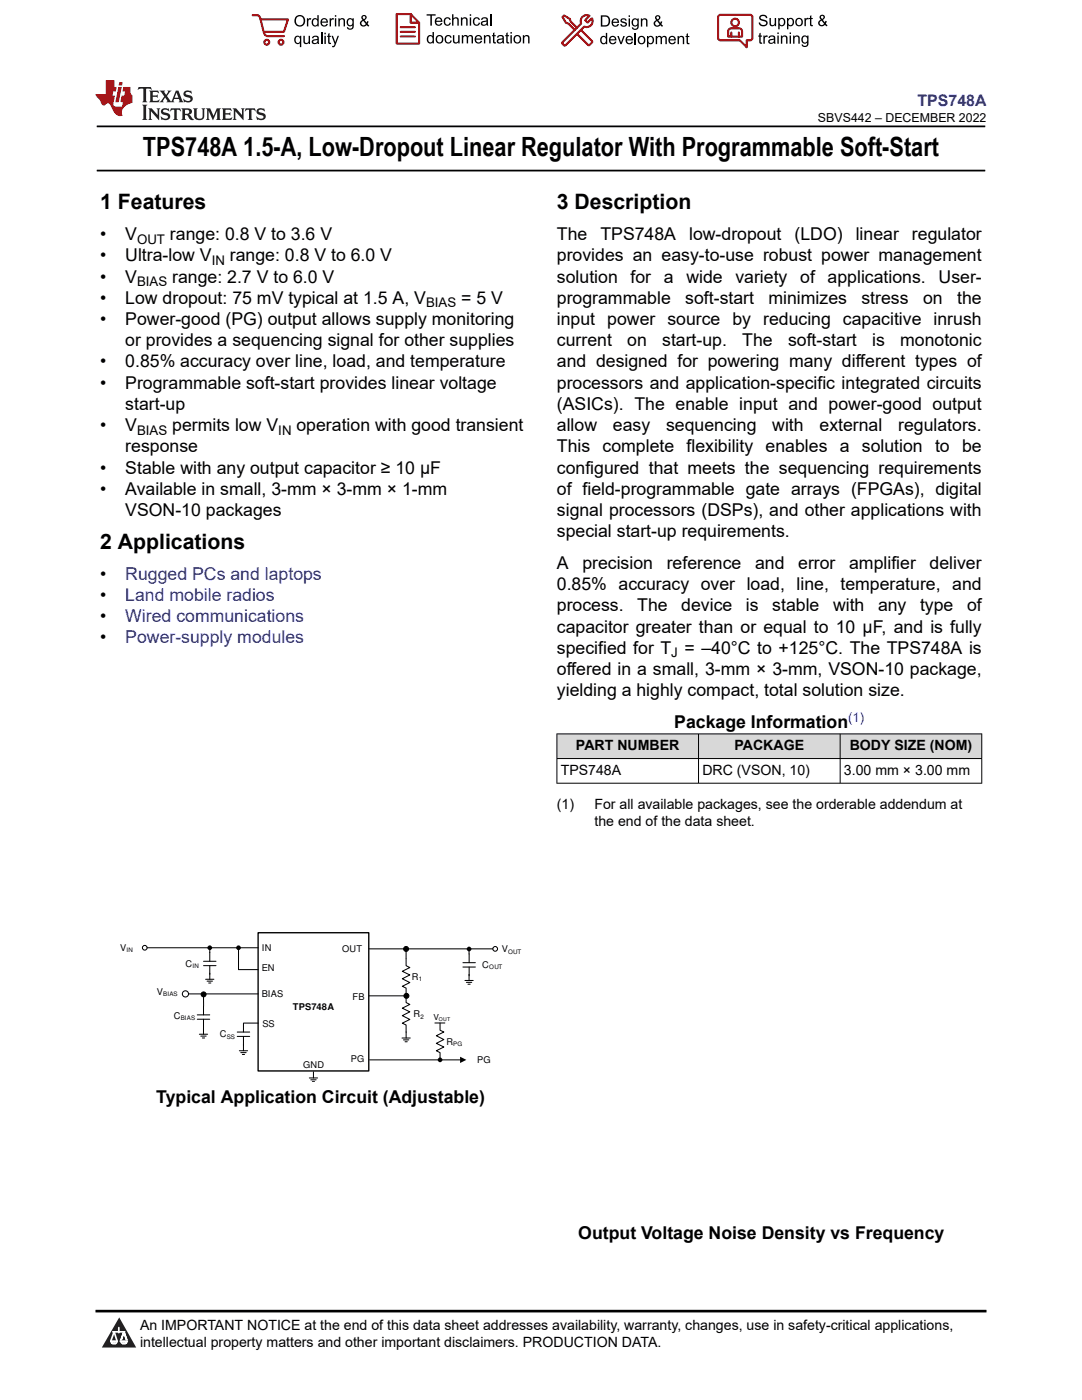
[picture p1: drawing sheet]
<svg xmlns="http://www.w3.org/2000/svg" width="216mm" height="279mm" viewBox="0 0 216 279" stroke-linecap="round" stroke-linejoin="round" font-family="sans-serif">
<defs><g id="words">
<text font-size="5.3" x="28.5" y="31.2">TPS748A 1.5-A, Low-Dropout Linear Regulator With Programmable Soft-Start</text>
<g font-size="4.2">
<text x="20" y="41.8">1 Features</text>
<text x="111.1" y="41.8">3 Description</text>
<text x="20" y="109.5">2 Applications</text>
</g>
<g font-size="3.5">
<text x="20" y="47.9">•</text>
<text x="25" y="47.9">V</text>
<text x="33.9" y="47.9">range: 0.8 V to 3.6 V</text>
<text x="111.1" y="47.9">The</text>
<text x="119.8" y="47.9">TPS748A</text>
<text x="137.5" y="47.9">low-dropout</text>
<text x="158.5" y="47.9">(LDO)</text>
<text x="170.7" y="47.9">linear</text>
<text x="182" y="47.9">regulator</text>
<text x="20" y="52.2">•</text>
<text x="25" y="52.2">Ultra-low V</text>
<text x="45.9" y="52.2">range: 0.8 V to 6.0 V</text>
<text x="111.1" y="52.2">provides an easy-to-use robust power management</text>
<text x="20" y="56.4">•</text>
<text x="25" y="56.4">V</text>
<text x="34.4" y="56.4">range: 2.7 V to 6.0 V</text>
<text x="111.1" y="56.4">solution</text>
<text x="125.8" y="56.4">for</text>
<text x="132.5" y="56.4">a</text>
<text x="137" y="56.4">wide</text>
<text x="146.7" y="56.4">variety</text>
<text x="159.7" y="56.4">of applications.</text>
<text x="187.3" y="56.4">User-</text>
<text x="20" y="60.6">•</text>
<text x="20" y="64.9">•</text>
<text x="25" y="60.6">Low dropout: 75 mV typical at 1.5 A, V</text>
<text x="25" y="64.9">Power-good (PG) output allows supply monitoring</text>
<text x="92" y="60.6">= 5 V</text>
<text x="111.1" y="60.6">programmable</text>
<text x="111.1" y="64.9">input power source by reducing capacitive inrush</text>
<text x="136.7" y="60.6">soft-start</text>
<text x="153.3" y="60.6">minimizes</text>
<text x="171.9" y="60.6">stress</text>
<text x="184.2" y="60.6">on</text>
<text x="191" y="60.6">the</text>
<text x="25" y="69.1">or provides a sequencing signal for other supplies</text>
<text x="111.1" y="69.1">current</text>
<text x="125.2" y="69.1">on</text>
<text x="132.1" y="69.1">start-up.</text>
<text x="148.1" y="69.1">The</text>
<text x="157.3" y="69.1">soft-start</text>
<text x="174" y="69.1">is</text>
<text x="179.6" y="69.1">monotonic</text>
<text x="20" y="73.3">•</text>
<text x="20" y="77.6">•</text>
<text x="25" y="73.3">0.85% accuracy over line, load, and temperature</text>
<text x="25" y="77.6">Programmable soft-start provides linear voltage</text>
<text x="111.1" y="77.6">processors and application-specific integrated circuits</text>
<text x="111.1" y="73.3">and designed for powering many different types of</text>
<text x="25" y="81.8">start-up</text>
<text x="111.1" y="81.8">(ASICs). The enable input and power-good output</text>
<text x="20" y="86">•</text>
<text x="25" y="86">V</text>
<text x="34.4" y="86">permits low V</text>
<text x="59.2" y="86">operation with good transient</text>
<text x="111.1" y="86">allow</text>
<text x="122.3" y="86">easy</text>
<text x="132.9" y="86">sequencing</text>
<text x="154.1" y="86">with</text>
<text x="163.5" y="86">external</text>
<text x="179.2" y="86">regulators.</text>
<text x="20" y="94.5">•</text>
<text x="25" y="90.3">response</text>
<text x="25" y="94.5">Stable with any output capacitor ≥ 10 μF</text>
<text x="111.1" y="94.5">configured that meets the sequencing requirements</text>
<text x="111.1" y="90.3">This complete flexibility enables a solution to be</text>
<text x="20" y="98.7">•</text>
<text x="25" y="98.7">Available in small, 3-mm × 3-mm × 1-mm</text>
<text x="111.1" y="98.7">of field-programmable gate arrays (FPGAs), digital</text>
<text x="25" y="103">VSON-10 packages</text>
<text x="111.1" y="107.2">special start-up requirements.</text>
<text x="111.1" y="103">signal processors (DSPs), and other applications with</text>
<text x="111.1" y="113.6">A</text>
<text x="116.2" y="113.6">precision</text>
<text x="133" y="113.6">reference</text>
<text x="150.7" y="113.6">and</text>
<text x="159.3" y="113.6">error</text>
<text x="169.4" y="113.6">amplifier</text>
<text x="185.5" y="113.6">deliver</text>
<text x="20" y="115.7">•</text>
<text x="20" y="119.9">•</text>
<text x="111.1" y="117.8">0.85% accuracy over load, line, temperature, and</text>
<text x="20" y="124.1">•</text>
<text x="111.1" y="122">process.</text>
<text x="127.2" y="122">The</text>
<text x="135.9" y="122">device</text>
<text x="148.8" y="122">is</text>
<text x="154.1" y="122">stable</text>
<text x="166.2" y="122">with</text>
<text x="175.2" y="122">any</text>
<text x="183.6" y="122">type</text>
<text x="193" y="122">of</text>
<text x="20" y="128.4">•</text>
<text x="111.1" y="126.3">capacitor greater than or equal to 10 μF, and is fully</text>
<text x="111.1" y="130.5">specified for T</text>
<text x="136.6" y="130.5">= –40°C to +125°C. The TPS748A is</text>
<text x="111.1" y="134.7">offered in a small, 3-mm × 3-mm, VSON-10 package,</text>
<text x="111.1" y="139">yielding a highly compact, total solution size.</text>
<text x="134.5" y="145.3">Package Information</text>
<text x="31.2" y="220.1">Typical Application Circuit (Adjustable)</text>
<text x="115.4" y="247.2">Output Voltage Noise Density vs Frequency</text>
</g>
<g font-size="3.5" fill="#00f">
<text x="25" y="115.7">Rugged PCs and laptops</text>
<text x="25" y="119.9">Land mobile radios</text>
<text x="25" y="124.1">Wired communications</text>
<text x="25" y="128.4">Power-supply modules</text>
</g>
<text font-size="3.2" fill="#00f" x="183.1" y="21.1">TPS748A</text>
<g font-size="2.8">
<text x="114.9" y="149.7">PART NUMBER</text>
<text x="146.6" y="149.7">PACKAGE</text>
<text x="169.5" y="149.7">BODY SIZE (NOM)</text>
<text x="111.9" y="154.7">TPS748A</text>
<text x="140.2" y="154.7">DRC (VSON, 10)</text>
<text x="168.4" y="154.7">3.00 mm × 3.00 mm</text>
<text x="111.1" y="161.5">(1)</text>
<text x="118.6" y="161.5">For all available packages, see the orderable addendum at</text>
<text x="118.6" y="164.8">the end of the data sheet.</text>
<text x="27.9" y="265.5">An IMPORTANT NOTICE at the end of this data sheet addresses availability, warranty, changes, use in safety-critical applications,</text>
<text x="27.9" y="268.9">intellectual property matters and other important disclaimers. PRODUCTION DATA.</text>
</g>
<g font-size="2.6">
<text x="27.4" y="48.6">OUT</text>
<text x="42.2" y="52.9">IN</text>
<text x="27.4" y="57.1">BIAS</text>
<text x="85" y="61.3">BIAS</text>
<text x="27.4" y="86.7">BIAS</text>
<text x="55.5" y="86.7">IN</text>
<text x="133.9" y="131.2">J</text>
</g>
<text font-size="2.6" fill="#00f" x="169.2" y="144.1">(1)</text>
<text font-size="2.5" x="163.2" y="24.3">SBVS442 – DECEMBER 2022</text>
<g font-size="1.9">
<text x="52.2" y="189.8">IN</text>
<text x="37" y="192.9">C</text>
<text x="52.2" y="193.9">EN</text>
<text x="82.2" y="195.6">R</text>
<text x="96.2" y="193.2">C</text>
<text x="31.3" y="198.6">V</text>
<text x="34.7" y="203.3">C</text>
<text x="52.2" y="199">BIAS</text>
<text x="58.4" y="201.6">TPS748A</text>
<text x="82.5" y="203">R</text>
<text x="43.9" y="207">C</text>
<text x="52.4" y="204.9">SS</text>
<text x="60.5" y="213.2">GND</text>
<text x="95.2" y="212.2">PG</text>
</g>
<g font-size="1.8">
<text x="24" y="189.8">V</text>
<text x="68.3" y="190.1">OUT</text>
<text x="100.1" y="190.1">V</text>
<text x="70.3" y="199.7">FB</text>
<text x="89.1" y="208.6">R</text>
<text x="70" y="212">PG</text>
</g>
<text font-size="1.6" x="86.5" y="203.5">V</text>
<g font-size="1.2">
<text x="25.2" y="190.1">IN</text>
<text x="101.4" y="190.4">OUT</text>
<text x="38.4" y="193.2">IN</text>
<text x="83.6" y="195.9">1</text>
<text x="97.6" y="193.4">OUT</text>
<text x="32.6" y="198.9">BIAS</text>
<text x="36.1" y="203.6">BIAS</text>
<text x="83.9" y="203.3">2</text>
<text x="45.2" y="207.3">SS</text>
<text x="90.4" y="208.8">PG</text>
</g>
<text font-size="1" x="87.6" y="203.8">OUT</text>
</g></defs>
<path d="M19.3 25.2h177.3M19.3 34h177.3" fill="none" stroke="#000" stroke-width=".35"/>
<g fill="#d8d8d8">
<path d="M111.1 146.5h84.8v4.9h-84.8z" fill-rule="evenodd"/>
<path d="M111.2 146.5h28.1v4.8h-28.1z" fill-rule="evenodd"/>
<path d="M139.4 146.5h28.2v4.8h-28.2z" fill-rule="evenodd"/>
<path d="M167.7 146.5h28.1v4.8h-28.1z" fill-rule="evenodd"/>
</g>
<g fill="none" stroke="#000" stroke-width=".2">
<path d="M111.1 146.5h84.9M111.1 151.4h84.9M111.1 156.3h84.9M111.1 146.4v10M139.4 146.4v10M167.6 146.4v10M195.9 146.4v10M29.4 189.1h22.1M37.6 198.4h13.9M40.6 198.5v4M40.6 191.8h2.5M40.6 192.7h2.5"/>
<path d="M41 195.4h1.7M41.3 195.8h1.1M41.6 196.2h.5M41.9 189.1v2.7M41.9 192.7v2.7M47.6 189.1v4.4h3.9M73.6 189.4h24.7M73.6 198.7h7.5M81 189.4v3.3l.8 .4-1.5 .7 1.5 .8-1.5 .7 1.5 .8-1.5 .7 .7 .4v2.9l.8 .4-1.5 .7 1.5 .7-1.5 .8 1.5 .8-1.5 .7 .7 .4v1.4M92.4 192.1h2.5M92.4 193h2.5M92.8 195.7h1.6"/>
<path d="M93.1 196h1M93.4 196.4h.4M93.6 189.4v1M93.6 194.4v1.3M93.6 190.4v1.7M93.6 193v1.7M39.4 202.5h2.5M39.4 203.4h2.5M39.8 206.4h1.6M40.1 206.8h1M40.4 207.1h.4M40.6 203.4v3"/>
<path d="M47.3 206h2.5M47.3 206.8h2.5M47.8 209.7h1.6M48 210.1h1.1M48.4 210.4h.4M48.6 204.2v1.8M48.6 206.8v2.9M48.6 204.2h2.9M61.7 215.1h1.7M62 215.5h1.1M62.3 215.9h.5M62.5 213.9v1.2"/>
<path d="M73.7 211.5h18.3M80.2 207.2h1.7M80.5 207.5h1.1M80.8 207.9h.5M81 205.9v1.3M86.8 204.2h2M87.8 204.2v1.4l.8 .4-1.5 .7 1.5 .8-1.5 .7 1.5 .8-1.5 .7 .7 .4v1.4"/>
<circle cx="28.9" cy="189.1" r=".47"/>
<circle cx="37" cy="198.4" r=".62"/>
<circle cx="40.6" cy="198.5" r=".49"/>
<circle cx="81" cy="189.4" r=".49"/>
<circle cx="81.1" cy="198.7" r=".49"/>
<circle cx="98.8" cy="189.4" r=".47"/>
</g>
<path d="M51.5 186.1h22.1v27.6h-22.1z" fill="none" stroke="#000" stroke-width=".27"/>
<g fill="#000">
<path d="M91.8 210.9l1.3 .6-1.3 .6z"/>
<circle cx="40.6" cy="198.5" r=".49"/>
<circle cx="41.9" cy="189.1" r=".47"/>
<circle cx="47.6" cy="189.1" r=".47"/>
<circle cx="81" cy="189.4" r=".49"/>
<circle cx="81.1" cy="198.7" r=".49"/>
<circle cx="93.6" cy="189.4" r=".47"/>
<circle cx="87.8" cy="211.5" r=".47"/>
</g>
<path d="M0 0h215.9v23.8h-215.9z" fill-rule="evenodd" fill="#fff"/>
<path d="M27.7 17.4l-.2 .6 .5-.3h.6v.1v2.2l-.2 .4h1l-.2-.4v-2.2v-.1h.5l.5 .3-.1-.6zM29.8 18.1l.2 .4v1.5l-.2 .4h1.9l.1-.6a1.08 1.08 0 0 1-1.3 .2v-.7h.6l.4 .2v-.6l-.4 .2h-.6v-.6l.2-.1a1 1 0 0 1 1 .2l-.1-.5zM31.8 18.1l1 1.1-1 1.2h.9l-.2-.2 .4-.7 .5 .7-.2 .2h1.6l-.2-.2 .1-.4h1l.1 .4-.1 .2h.9l-.2-.3-.8-2h-.5l-1 2.2-.8-1.1 .9-1.1h-.8l.2 .2-.5 .7-.3-.7 .1-.2zM35.2 18.5l.4 1h-.8zM36.8 18.2a.65 .65 0 0 0-.2 .7 .65 .65 0 0 0 .6 .5l.7 .2 .1 .2a.79 .79 0 0 1-.7 .4 .79 .79 0 0 1-.7-.5l.1 .7 .2-.1a.93 .93 0 0 0 1.1 .1 .93 .93 0 0 0 .4-1 1.46 1.46 0 0 0-1.2-.6l-.1-.3a1.09 1.09 0 0 1 1.2 .2l-.2-.6-.1 .1-.6-.2zM28.4 20.9l.2 .4v2.3l-.2 .3h1l-.2-.3v-2.3l.2-.4zM29.6 21.6l.2 .4v1.6l-.2 .3h.8l-.3-.3v-1.4l1.7 1.8v-2l.2-.4h-.8l.2 .2 .1 1.1-1.2-1.3zM32.3 21.8a.65 .65 0 0 0-.2 .7 .65 .65 0 0 0 .7 .4l.6 .2 .1 .2a.79 .79 0 0 1-.7 .4 .79 .79 0 0 1-.7-.5l.1 .7 .2-.1a.93 .93 0 0 0 1.1 .1 .93 .93 0 0 0 .4-.9 1.46 1.46 0 0 0-1.2-.6l-.1-.4a1.09 1.09 0 0 1 1.2 .2l-.2-.6-.1 .1-.6-.1zM34.1 21.6l-.1 .7a.63 .63 0 0 1 .7-.4l.1 1.7-.3 .3h1l-.2-.3v-1.7a.66 .66 0 0 1 .8 .4l-.1-.7zM36.2 21.6l.2 .4v1.6l-.2 .3h.9l-.2-.2v-.7h.5l.1 .2a.79 .79 0 0 0 1.2 .6l-1-.9a.61 .61 0 0 0 .6-.6 .61 .61 0 0 0-.5-.6zM36.9 21.9h.2a.47 .47 0 0 1 .5 .1 .47 .47 0 0 1 .1 .5l-.2 .2h-.6zM38.5 21.6l.2 .2a2.27 2.27 0 0 0 .4 2 1.04 1.04 0 0 0 1.7-.7v-1.3l.2-.2h-.8l.2 .4v1.1a.6 .6 0 0 1-.6 .6 .6 .6 0 0 1-.6-.6v-1.1l.3-.4zM41.1 21.6l.2 .4v1.6l-.2 .3h.7l-.2-.3v-1.5l.9 1.9 .8-1.9v1.5l-.2 .3h1l-.3-.3v-1.6l.3-.4h-.8l-.7 1.5-.7-1.5zM44.3 21.6l.2 .4v1.6l-.2 .3h1.9l.1-.5a1.09 1.09 0 0 1-1.3 .1v-.6h.6l.4 .1v-.6l-.4 .2h-.6v-.6l.2-.1a1.01 1.01 0 0 1 1 .3l-.1-.6zM46.4 21.6l.3 .4v1.6l-.3 .3h.8l-.2-.3v-1.4l1.6 1.8v-2l.2-.4h-.7l.2 .2v1.1l-1.2-1.3zM49 21.6l-.1 .7a.63 .63 0 0 1 .8-.4v1.7l-.3 .3h1l-.2-.3v-1.7a.66 .66 0 0 1 .8 .4l-.1-.7zM51.4 21.8a.65 .65 0 0 0-.2 .7 .65 .65 0 0 0 .6 .4l.6 .2 .2 .2a.79 .79 0 0 1-.8 .4 .79 .79 0 0 1-.6-.5l.1 .7 .2-.1a.93 .93 0 0 0 1 .1 .93 .93 0 0 0 .5-.9 1.46 1.46 0 0 0-1.3-.6l-.1-.4a1.09 1.09 0 0 1 1.3 .2l-.2-.6-.2 .1-.5-.1z" fill="#231f20"/>
<path d="M21.1 16v2.8h-2.1l.1 .3 .9 1a.95 .95 0 0 0 .9 .9 .59 .59 0 0 1 .6-.4 .59 .59 0 0 1 .5 .4l.4 .8a1.59 1.59 0 0 0 2.1 1.3 1.61 1.61 0 0 1 1-2.2l1-.4-.1-1.5a1.59 1.59 0 0 1-.4-1.6h-1.4l-.2 .9h.5l-.1 .8h-.5l-.2 1v.2l.4 .1-.2 .9h-.6a.73 .73 0 0 1-1.1-.7l.3-1.5h-.5l.2-.8h.5l.2-.9h-.5v-1.4zM23.6 17.4l-.6 3h.7l.6-3zM23.8 16.4l-.1 .7h.7l.1-.7z" fill="#ed1c24"/>
<g fill="#000">
<path d="M58.7 4.2a1.15 1.15 0 0 1 2.3 0 1.15 1.15 0 0 1-2.3 0zM59.3 3.5a.89 .89 0 0 0-.2 1.1 .89 .89 0 0 0 1.1 .4 .88 .88 0 0 0 .3-1.3 .88 .88 0 0 0-1.2-.2z" fill-rule="evenodd"/>
<path d="M58.9 7.3l.5-.2 .5 .3v-.3h.2v2.3h-.3v-.8a.74 .74 0 0 1-.9 0 .74 .74 0 0 1-.2-1zM59.1 7.5a.57 .57 0 0 0-.1 .7 .57 .57 0 0 0 .7 .2 .57 .57 0 0 0 .2-.7 .57 .57 0 0 0-.8-.2z" fill-rule="evenodd"/>
<path d="M61.2 3.6h.3v.3l.2-.2 .3-.1 .1 .1-.1 .3a.36 .36 0 0 0-.4 0 .36 .36 0 0 0-.1 .4v.9h-.3z" fill-rule="evenodd"/>
<path d="M60.5 7.1h.3v.9a.41 .41 0 0 0 .4 .6 .41 .41 0 0 0 .4-.6v-.9h.3v1.7h-.3v-.3a.58 .58 0 0 1-.7 .3 .58 .58 0 0 1-.4-.6z" fill-rule="evenodd"/>
<path d="M62.4 3.8l.5-.2 .4 .2v-.8h.3v2.3h-.3v-.2a.75 .75 0 0 1-1-.1 .75 .75 0 0 1 0-1zM62.6 4a.57 .57 0 0 0-.1 .7 .57 .57 0 0 0 .7 .2 .57 .57 0 0 0 .1-.7 .57 .57 0 0 0-.7-.2z" fill-rule="evenodd"/>
<path d="M62.4 7.3a.74 .74 0 0 1 .9-.1 .74 .74 0 0 1 .3 .9l.1 .7h-.3v-.2a.57 .57 0 0 1-.9 .2 .57 .57 0 0 1-.1-.8l.9-.3a.41 .41 0 0 0-.3-.4 .41 .41 0 0 0-.5 .4l-.3-.1zM62.6 8.2a.35 .35 0 0 0 .1 .5 .35 .35 0 0 0 .5-.3l.1-.4z" fill-rule="evenodd"/>
<path d="M64.7 6.5h.3v.3h-.3zM64.7 7.1h.3v1.7h-.3z" fill-rule="evenodd"/>
<path d="M64.2 3.8a.76 .76 0 0 1 .9-.1 .76 .76 0 0 1 .3 .8h-1.2a.47 .47 0 0 0 .4 .6 .47 .47 0 0 0 .5-.4l.3 .1a.82 .82 0 0 1-1.2 .3 .82 .82 0 0 1 0-1.3zM64.4 4l-.2 .3h.9l-.2-.4z" fill-rule="evenodd"/>
<path d="M65.8 3.6h.2v.3l.2-.2 .3-.1 .2 .1-.1 .3a.36 .36 0 0 0-.5 0 .36 .36 0 0 0 0 .4v.9h-.3z" fill-rule="evenodd"/>
<path d="M65.5 6.7l.3-.1v.5h.2v.3h-.2v.9v.2h.2l.1 .3a.41 .41 0 0 1-.5-.1 .41 .41 0 0 1-.1-.4v-.9h-.2v-.3h.2z" fill-rule="evenodd"/>
<path d="M66.1 7.1h.3l.5 1.4 .5-1.4h.2l-.6 1.7a.57 .57 0 0 1-.7 .6v-.3a.37 .37 0 0 0 .5-.3z" fill-rule="evenodd"/>
<path d="M66.8 3h.3v.3h-.3zM66.8 3.6h.3v1.7h-.3z" fill-rule="evenodd"/>
<path d="M67.5 3.6h.3v.3a.58 .58 0 0 1 .7-.3 .58 .58 0 0 1 .3 .7v1h-.2v-1a.4 .4 0 0 0-.5-.5 .4 .4 0 0 0-.3 .6v.9h-.3z" fill-rule="evenodd"/>
<path d="M69.3 3.8l.6-.2 .4 .2v-.2h.3v1.5a.71 .71 0 0 1-.5 .8 .71 .71 0 0 1-.9-.5h.3a.46 .46 0 0 0 .6 .3 .46 .46 0 0 0 .2-.6 .78 .78 0 0 1-1.1-.2 .78 .78 0 0 1 .1-1.1zM69.6 4a.53 .53 0 0 0-.1 .8 .53 .53 0 0 0 .8 0 .54 .54 0 0 0 0-.7 .54 .54 0 0 0-.7-.1z" fill-rule="evenodd"/>
<path d="M72.2 3.1a.53 .53 0 0 1 .9 .1 .53 .53 0 0 1-.4 .8l.5 .5 .1-.3 .2 .1-.2 .5 .4 .3-.2 .2-.3-.3a.71 .71 0 0 1-1.2 .1 .71 .71 0 0 1 .3-1.1l-.2-.5zM72.3 3.5a.3 .3 0 0 0 .6 0 .3 .3 0 0 0-.6 0zM72.3 4.3a.45 .45 0 0 0 0 .7 .45 .45 0 0 0 .7-.2l-.5-.6z" fill-rule="evenodd"/>
<path d="M85.1 2.8h1.8v.3h-.7v2h-.3v-2h-.8z" fill-rule="evenodd"/>
<path d="M85.3 7.2l.6-.2 .4 .2v-.8h.3v2.3h-.3v-.2a.76 .76 0 0 1-1-.1 .76 .76 0 0 1-.1-1zM85.6 7.4a.58 .58 0 0 0-.1 .7 .58 .58 0 0 0 .7 .2 .58 .58 0 0 0 .1-.7 .58 .58 0 0 0-.7-.2z" fill-rule="evenodd"/>
<path d="M87.2 7.2a.81 .81 0 0 1 1.1 .1 .81 .81 0 0 1-.1 1.2 .81 .81 0 0 1-1.2-.2v-.7zM87.3 7.4a.57 .57 0 0 0 0 .8 .57 .57 0 0 0 .8 0 .57 .57 0 0 0 0-.7 .57 .57 0 0 0-.8-.1z" fill-rule="evenodd"/>
<path d="M87 3.7a.77 .77 0 0 1 .9-.2 .77 .77 0 0 1 .4 .9h-1.3a.48 .48 0 0 0 .4 .5 .48 .48 0 0 0 .6-.3h.3a.83 .83 0 0 1-1.3 .4 .83 .83 0 0 1 0-1.3zM87.2 3.8l-.1 .3h.9l-.3-.4z" fill-rule="evenodd"/>
<path d="M88.7 3.7a.7 .7 0 0 1 1.2 .3h-.2a.45 .45 0 0 0-.6-.3 .45 .45 0 0 0-.3 .6 .45 .45 0 0 0 .3 .6 .45 .45 0 0 0 .6-.4l.3 .1a.76 .76 0 0 1-1.1 .5 .76 .76 0 0 1-.3-1.1z" fill-rule="evenodd"/>
<path d="M88.9 7.2a.7 .7 0 0 1 1.2 .3h-.3a.45 .45 0 0 0-.5-.3 .45 .45 0 0 0-.3 .6 .45 .45 0 0 0 .3 .6 .45 .45 0 0 0 .6-.3h.2a.76 .76 0 0 1-1 .5 .76 .76 0 0 1-.3-1.1z" fill-rule="evenodd"/>
<path d="M90.2 2.8h.3v.9a.59 .59 0 0 1 .7-.2 .59 .59 0 0 1 .3 .6v1h-.2v-1a.4 .4 0 0 0-.5-.4 .4 .4 0 0 0-.3 .5v.9h-.3z" fill-rule="evenodd"/>
<path d="M90.4 7h.3v.9a.41 .41 0 0 0 .4 .6 .41 .41 0 0 0 .3-.6v-.9h.3v1.7h-.2v-.3a.58 .58 0 0 1-.7 .3 .58 .58 0 0 1-.4-.7z" fill-rule="evenodd"/>
<path d="M92 3.5h.2v.2a.59 .59 0 0 1 .7-.3 .59 .59 0 0 1 .4 .7v1h-.3v-1a.41 .41 0 0 0-.4-.4 .41 .41 0 0 0-.4 .5v.9h-.2z" fill-rule="evenodd"/>
<path d="M92.1 7h.3v.3a.56 .56 0 0 1 1 0 .54 .54 0 0 1 .6-.3 .54 .54 0 0 1 .4 .5v1.2h-.3v-1.1a.34 .34 0 0 0-.3-.4 .34 .34 0 0 0-.4 .3v1.2h-.3v-1.1a.38 .38 0 0 0-.5-.3 .38 .38 0 0 0-.2 .5v.9h-.3z" fill-rule="evenodd"/>
<path d="M93.7 2.8h.3v.4h-.3zM93.7 3.5h.3v1.6h-.3z" fill-rule="evenodd"/>
<path d="M94.6 3.7a.7 .7 0 0 1 1.2 .3h-.3a.45 .45 0 0 0-.6-.3 .45 .45 0 0 0-.3 .6 .45 .45 0 0 0 .4 .6 .45 .45 0 0 0 .5-.4l.3 .1a.76 .76 0 0 1-1 .5 .76 .76 0 0 1-.4-1.1z" fill-rule="evenodd"/>
<path d="M94.9 7.2a.77 .77 0 0 1 .9-.1 .77 .77 0 0 1 .4 .8h-1.2a.48 .48 0 0 0 .3 .6 .48 .48 0 0 0 .6-.4l.3 .1a.83 .83 0 0 1-1.3 .3 .83 .83 0 0 1 0-1.3zM95.1 7.3l-.1 .4h.9l-.2-.4z" fill-rule="evenodd"/>
<path d="M96.6 7h.2v.3a.59 .59 0 0 1 .7-.3 .59 .59 0 0 1 .4 .7v1h-.3v-1a.41 .41 0 0 0-.4-.5 .41 .41 0 0 0-.4 .6v.9h-.2z" fill-rule="evenodd"/>
<path d="M96.1 3.7a.74 .74 0 0 1 1-.2 .74 .74 0 0 1 .3 .9v.7h-.2l-.1-.2a.59 .59 0 0 1-.8 .3 .59 .59 0 0 1-.2-.8l1-.3a.42 .42 0 0 0-.4-.5 .42 .42 0 0 0-.4 .4l-.3-.1zM96.3 4.5a.36 .36 0 0 0 .2 .5 .36 .36 0 0 0 .5-.2l.1-.5z" fill-rule="evenodd"/>
<path d="M98.4 6.6l.3-.2v.6h.2v.2h-.2v1v.2h.2l.1 .3a.41 .41 0 0 1-.5-.1 .41 .41 0 0 1-.1-.4v-1h-.2v-.2h.2z" fill-rule="evenodd"/>
<path d="M99.3 7.2a.74 .74 0 0 1 1-.2 .74 .74 0 0 1 .2 1l.1 .7h-.3v-.2a.59 .59 0 0 1-.8 .2 .59 .59 0 0 1-.3-.8l1.1-.3a.42 .42 0 0 0-.4-.4 .42 .42 0 0 0-.5 .3h-.2zM99.5 8a.36 .36 0 0 0 .2 .5 .36 .36 0 0 0 .4-.2l.2-.5z" fill-rule="evenodd"/>
<path d="M101 6.6l.3-.2v.6h.3v.2h-.3v1l.1 .2h.2v.3a.41 .41 0 0 1-.4-.1 .41 .41 0 0 1-.2-.4v-1h-.2v-.2h.2z" fill-rule="evenodd"/>
<path d="M101.9 6.4h.2v.3h-.2zM101.9 7h.2v1.7h-.2z" fill-rule="evenodd"/>
<path d="M102.7 7.2a.81 .81 0 0 1 1.1 .1 .81 .81 0 0 1-.1 1.2 .81 .81 0 0 1-1.2-.2v-.7zM102.9 7.4a.57 .57 0 0 0-.1 .8 .57 .57 0 0 0 .9 0 .57 .57 0 0 0-.1-.7 .57 .57 0 0 0-.7-.1z" fill-rule="evenodd"/>
<path d="M104.3 7h.3v.3a.59 .59 0 0 1 .7-.3 .59 .59 0 0 1 .4 .7v1h-.3v-1a.41 .41 0 0 0-.5-.5 .41 .41 0 0 0-.3 .6v.9h-.3z" fill-rule="evenodd"/>
<path d="M119.9 3.1h.8a1.12 1.12 0 0 1 1 1.1 1.12 1.12 0 0 1-1 1.1h-.8zM120.2 3.3v1.7h.5a.86 .86 0 0 0 .8-.8 .86 .86 0 0 0-.8-.9z" fill-rule="evenodd"/>
<path d="M119.9 7.4l.5-.3 .5 .3v-.8h.3v2.2h-.3v-.2a.75 .75 0 0 1-1 0 .75 .75 0 0 1-.1-1zM120.2 7.5a.57 .57 0 0 0-.2 .8 .57 .57 0 0 0 .8 .2 .57 .57 0 0 0 .1-.8 .57 .57 0 0 0-.7-.2z" fill-rule="evenodd"/>
<path d="M121.7 7.4a.76 .76 0 0 1 .9-.2 .76 .76 0 0 1 .4 .9h-1.2a.47 .47 0 0 0 .3 .5 .47 .47 0 0 0 .6-.3h.3a.82 .82 0 0 1-1.3 .4 .82 .82 0 0 1 0-1.3zM121.9 7.5l-.1 .3h.9l-.2-.4z" fill-rule="evenodd"/>
<path d="M122.2 3.9a.76 .76 0 0 1 .9-.2 .76 .76 0 0 1 .4 .9h-1.2a.47 .47 0 0 0 .4 .5 .47 .47 0 0 0 .5-.3h.3a.82 .82 0 0 1-1.2 .4 .82 .82 0 0 1-.1-1.3zM122.5 4l-.2 .3h.9l-.2-.4z" fill-rule="evenodd"/>
<path d="M123.9 3.8a.71 .71 0 0 1 1.1 .3h-.2a.32 .32 0 0 0-.4-.3 .32 .32 0 0 0-.3 .4h.1a.75 .75 0 0 1 .9 .8 .72 .72 0 0 1-.7 .3 .72 .72 0 0 1-.6-.5h.2a.36 .36 0 0 0 .4 .4 .36 .36 0 0 0 .3-.5 .8 .8 0 0 1-.9-.7z" fill-rule="evenodd"/>
<path d="M123.2 7.2h.3l.4 1.3 .5-1.3h.3l-.6 1.6h-.3z" fill-rule="evenodd"/>
<path d="M125.4 3.1h.3v.3h-.3zM125.4 3.7h.3v1.6h-.3z" fill-rule="evenodd"/>
<path d="M125 7.4a.76 .76 0 0 1 .9-.2 .76 .76 0 0 1 .4 .9h-1.2a.47 .47 0 0 0 .4 .5 .47 .47 0 0 0 .5-.3h.3a.82 .82 0 0 1-1.2 .4 .82 .82 0 0 1-.1-1.3zM125.3 7.5l-.2 .3h.9l-.2-.4z" fill-rule="evenodd"/>
<path d="M126.2 3.9l.5-.3 .5 .3v-.2h.3v1.4a.71 .71 0 0 1-.6 .8 .71 .71 0 0 1-.8-.5l.2 .1a.46 .46 0 0 0 .7 .2 .46 .46 0 0 0 .2-.6 .78 .78 0 0 1-1.1-.1 .78 .78 0 0 1 .1-1.1zM126.4 4a.53 .53 0 0 0 0 .8 .53 .53 0 0 0 .7 0 .54 .54 0 0 0 0-.7 .54 .54 0 0 0-.7-.1z" fill-rule="evenodd"/>
<path d="M127.5 7.3a.8 .8 0 0 1 1.1 .2 .8 .8 0 0 1-.1 1.1 .8 .8 0 0 1-1.2-.1v-.8zM127.7 7.5a.56 .56 0 0 0-.1 .9 .56 .56 0 0 0 .8-.1 .56 .56 0 0 0 0-.7 .56 .56 0 0 0-.7-.1z" fill-rule="evenodd"/>
<path d="M127.9 3.7h.2v.2a.58 .58 0 0 1 .7-.2 .58 .58 0 0 1 .4 .6v1h-.3v-1a.4 .4 0 0 0-.4-.4 .4 .4 0 0 0-.3 .5v.9h-.3z" fill-rule="evenodd"/>
<path d="M129.1 7.2h.2v.2a.72 .72 0 0 1 1-.1 .72 .72 0 0 1 .2 1 .64 .64 0 0 1-.5 .5 .64 .64 0 0 1-.6-.2v.8h-.3zM129.5 7.5a.56 .56 0 0 0-.1 .8 .56 .56 0 0 0 .7 .2 .56 .56 0 0 0 .1-.8 .56 .56 0 0 0-.7-.2z" fill-rule="evenodd"/>
<path d="M130.8 7.2h.3v.2a.55 .55 0 0 1 .9 0 .53 .53 0 0 1 .7-.3 .53 .53 0 0 1 .4 .6v1.1h-.3v-1a.34 .34 0 0 0-.3-.4 .34 .34 0 0 0-.4 .3v1.1h-.3v-1a.37 .37 0 0 0-.5-.4 .37 .37 0 0 0-.2 .6v.8h-.3z" fill-rule="evenodd"/>
<path d="M130.9 3.2a.53 .53 0 0 1 .8 .1 .53 .53 0 0 1-.3 .8l.4 .5 .1-.4 .3 .1-.2 .5 .3 .3-.2 .3-.3-.4a.71 .71 0 0 1-1.2 .1 .71 .71 0 0 1 .4-1.1l-.3-.5zM130.9 3.6a.3 .3 0 0 0 .6 0 .3 .3 0 0 0-.6 0zM130.9 4.3a.45 .45 0 0 0 0 .7 .45 .45 0 0 0 .7-.2l-.5-.6z" fill-rule="evenodd"/>
<path d="M133.6 7.4a.76 .76 0 0 1 .9-.2 .76 .76 0 0 1 .4 .9h-1.3a.47 .47 0 0 0 .4 .5 .47 .47 0 0 0 .6-.3h.3a.82 .82 0 0 1-1.3 .4 .82 .82 0 0 1 0-1.3zM133.8 7.5l-.1 .3h.9l-.3-.4z" fill-rule="evenodd"/>
<path d="M135.2 7.2h.3v.2a.58 .58 0 0 1 .7-.2 .58 .58 0 0 1 .3 .6v1h-.3v-1a.4 .4 0 0 0-.4-.4 .4 .4 0 0 0-.3 .5v.9h-.3z" fill-rule="evenodd"/>
<path d="M137 6.8l.3-.2v.6h.2v.2h-.2v1v.2h.2l.1 .2a.41 .41 0 0 1-.5 0 .41 .41 0 0 1-.1-.5v-.9h-.2v-.2h.2z" fill-rule="evenodd"/>
<path d="M151.7 3.1a.88 .88 0 0 1 1.4 .5h-.3a.49 .49 0 0 0-.5-.5 .49 .49 0 0 0-.4 .6v.1a1.06 1.06 0 0 1 1.3 1 .95 .95 0 0 1-1 .4 .95 .95 0 0 1-.8-.7h.3a.58 .58 0 0 0 .6 .5 .58 .58 0 0 0 .5-.6l-.2-.1a.95 .95 0 0 1-1.1-.9z" fill-rule="evenodd"/>
<path d="M151.5 6.7l.3-.2v.6h.3v.2h-.3v1v.2h.3v.2a.41 .41 0 0 1-.5 0 .41 .41 0 0 1-.1-.5v-.9h-.2v-.2h.2z" fill-rule="evenodd"/>
<path d="M152.3 7.1h.3v.2l.1-.2h.4h.1l-.1 .3a.36 .36 0 0 0-.4 0 .36 .36 0 0 0-.1 .5v.8h-.3z" fill-rule="evenodd"/>
<path d="M153.4 7.3a.74 .74 0 0 1 1-.2 .74 .74 0 0 1 .3 .9l.1 .7h-.3l-.1-.2a.57 .57 0 0 1-.8 .3 .57 .57 0 0 1-.1-.9l.9-.2a.41 .41 0 0 0-.4-.4 .41 .41 0 0 0-.4 .3h-.3zM153.7 8.1a.35 .35 0 0 0 .1 .5 .35 .35 0 0 0 .5-.2l.1-.5z" fill-rule="evenodd"/>
<path d="M153.5 3.6h.3v.9a.41 .41 0 0 0 .4 .5 .41 .41 0 0 0 .4-.5v-.9h.3v1.6h-.3v-.2a.58 .58 0 0 1-.7 .2 .58 .58 0 0 1-.4-.6z" fill-rule="evenodd"/>
<path d="M155.1 6.5h.3v.3h-.3zM155.1 7.1h.3v1.6h-.3z" fill-rule="evenodd"/>
<path d="M155.3 3.6h.2v.2a.72 .72 0 0 1 1-.1 .72 .72 0 0 1 .2 1 .64 .64 0 0 1-.5 .5 .64 .64 0 0 1-.6-.2v.8h-.3zM155.7 3.9a.56 .56 0 0 0-.2 .8 .56 .56 0 0 0 .8 .2 .56 .56 0 0 0 .1-.8 .56 .56 0 0 0-.7-.2z" fill-rule="evenodd"/>
<path d="M155.8 7.1h.3v.2a.58 .58 0 0 1 .7-.2 .58 .58 0 0 1 .3 .6v1h-.2v-1a.4 .4 0 0 0-.5-.4 .4 .4 0 0 0-.3 .5v.9h-.3z" fill-rule="evenodd"/>
<path d="M157 3.6h.3v.2a.72 .72 0 0 1 1-.1 .72 .72 0 0 1 .1 1 .64 .64 0 0 1-.4 .5 .64 .64 0 0 1-.7-.2v.8h-.3zM157.4 3.9a.56 .56 0 0 0-.1 .8 .56 .56 0 0 0 .7 .2 .56 .56 0 0 0 .2-.8 .56 .56 0 0 0-.8-.2z" fill-rule="evenodd"/>
<path d="M157.6 6.5h.2v.3h-.2zM157.6 7.1h.2v1.6h-.2z" fill-rule="evenodd"/>
<path d="M158.3 7.1h.2v.2a.58 .58 0 0 1 .7-.2 .58 .58 0 0 1 .4 .6v1h-.3v-1a.4 .4 0 0 0-.4-.4 .4 .4 0 0 0-.4 .5v.9h-.2z" fill-rule="evenodd"/>
<path d="M158.9 3.7a.8 .8 0 0 1 1.2 .2 .8 .8 0 0 1-.2 1.1 .8 .8 0 0 1-1.1-.1l-.1-.8zM159.1 3.9a.56 .56 0 0 0-.1 .9 .56 .56 0 0 0 .9 0 .56 .56 0 0 0-.1-.8 .56 .56 0 0 0-.7-.1z" fill-rule="evenodd"/>
<path d="M160.1 7.3l.5-.2 .5 .2v-.2h.2v1.4a.71 .71 0 0 1-.5 .9 .71 .71 0 0 1-.8-.5h.2a.46 .46 0 0 0 .6 .2 .46 .46 0 0 0 .2-.6 .78 .78 0 0 1-1-.1 .78 .78 0 0 1 .1-1.1zM160.3 7.4a.53 .53 0 0 0-.1 .8 .53 .53 0 0 0 .8 0 .54 .54 0 0 0 0-.7 .54 .54 0 0 0-.7-.1z" fill-rule="evenodd"/>
<path d="M160.5 3.6h.3v.2l.1-.2h.4h.1l-.1 .3a.36 .36 0 0 0-.4 0 .36 .36 0 0 0-.1 .5v.8h-.3z" fill-rule="evenodd"/>
<path d="M161.6 3.2l.3-.2v.6h.3v.2h-.3v1l.1 .2h.2v.2a.41 .41 0 0 1-.4 0 .41 .41 0 0 1-.2-.5v-.9h-.2v-.2h.2z" fill-rule="evenodd"/>
<path d="M163.7 3.1a.53 .53 0 0 1 .8 .1 .53 .53 0 0 1-.3 .8l.4 .5 .1-.3h.3l-.2 .5 .3 .3-.2 .3-.3-.3a.71 .71 0 0 1-1.2 .1 .71 .71 0 0 1 .4-1.2l-.3-.5zM163.8 3.5a.3 .3 0 0 0 .6 0 .3 .3 0 0 0-.6 0zM163.7 4.2a.45 .45 0 0 0 0 .8 .45 .45 0 0 0 .7-.3l-.5-.6z" fill-rule="evenodd"/>
</g>
<path d="M64.2 6.5v2.3M97.9 2.8v2.3M126.8 6.6v2.2" fill="none" stroke="#000" stroke-width=".28"/>
<g fill="none" stroke="#de0000" stroke-width=".42">
<path d="M50.4 3l1.1 .1a1.4 1.4 0 0 1 .6 1.2l.6 2.5a.95 .95 0 0 0 1.2 .4h2.8M52 3.9h5.5l-.8 2.4h-4M79.1 2.8h2.8v1.7h1.7v4.2h-4.5zM80 6.4h2.8M80 5.4h2.8M80 7.3h2.8M82 2.8l1.6 1.7M115.1 5.5l-1.2-1.2-.2-.5-1.2-.7-.3 .3 .7 1.1 .5 .2 1.3 1.3M115.9 6l2.2 2.2v.3l-.5 .5h-.3l-2.2-2.2zM115.9 6l.7-.7a1.19 1.19 0 0 0 1.3-.3 1.19 1.19 0 0 0 .2-1.4l-.8 .9-.5-.5 .8-.8a1.19 1.19 0 0 0-1.3 .1 1.19 1.19 0 0 0-.3 1.4l-3.8 3.7v.3l.3 .3h.3l2.3-2.2M143.3 3.2l.5-.2h5.9l.4 .2v4.4l-.2 .4-.9 .1v1.3l-1.4-1.3h-3.8l-.5-.3zM145.5 5.8l.4-.1h1.6a.61 .61 0 0 1 .6 .6v1h-2.8v-1z"/>
<path d="M145.9 6.5v.8M147.4 6.5v.8"/>
<circle cx="53.2" cy="8.4" r=".49"/>
<circle cx="56.1" cy="8.4" r=".49"/>
<circle cx="146.7" cy="4.5" r=".75"/>
</g>
<path d="M0 261.4h215.9v18h-215.9z" fill-rule="evenodd" fill="#fff"/>
<path d="M23.8 262.9l3.4 6h-6.9z" fill="#231f20"/>
<path d="M22.1 267.7h1.3l-.4 .5h-.3a.55 .55 0 0 1-.6-.5z" fill-rule="evenodd" fill="#fff"/>
<path d="M22.1 267.7h1.3l-.4 .5h-.3a.55 .55 0 0 1-.6-.5z" fill="none" stroke="#231f20" stroke-width=".34"/>
<path d="M22.1 267.7h1.3l-.4 .5h-.5zM22.6 265.8h.1M22.6 265.8h2.3zM23.7 265.9h.1M23.7 264.9v1zM24 267.7h.1" fill="none" stroke="#fff" stroke-width=".34"/>
<path d="M24.7 265.8l-.7 1.9z" fill="#fff"/>
<path d="M24.7 265.8l-.7 1.9z" fill="none" stroke="#fff" stroke-width=".34"/>
<path d="M24.7 265.8l.7 1.9z" fill="#fff"/>
<path d="M22.8 265.8l-.7 1.9zM22.8 265.8l.6 1.9zM24.7 265.8l.7 1.9zM25.3 267.7h.1" fill="none" stroke="#fff" stroke-width=".34"/>
<path d="M24.1 267.7h1.3a.65 .65 0 0 1-.6 .5 .65 .65 0 0 1-.7-.5z" fill-rule="evenodd" fill="#fff"/>
<path d="M24.1 267.7h1.3a.65 .65 0 0 1-.6 .5 .65 .65 0 0 1-.7-.5z" fill="none" stroke="#231f20" stroke-width=".34"/>
<path d="M24 267.7h.1M24.1 267.7h1.3l-.4 .5h-.5z" fill="none" stroke="#fff" stroke-width=".34"/>
<path d="M19 261.7h177.8" fill="none" stroke="#000" stroke-width=".53"/>
<use href="#words"/>
</svg>
